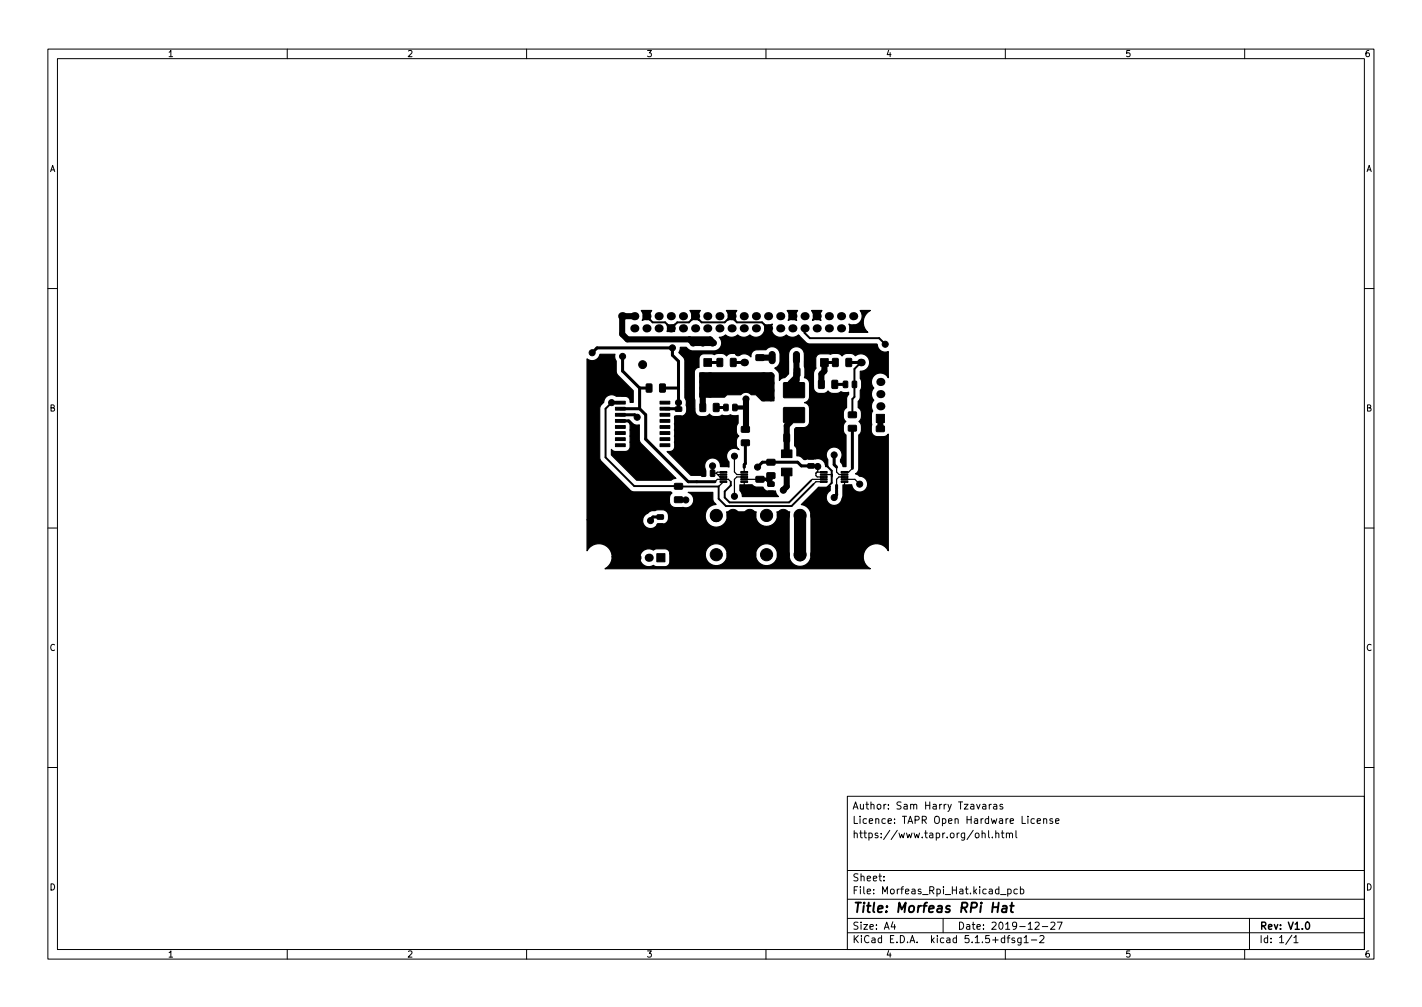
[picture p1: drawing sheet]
<svg xmlns="http://www.w3.org/2000/svg" width="297mm" height="210mm" viewBox="0 0 297 210" stroke-linecap="round" stroke-linejoin="round" font-family="sans-serif">
<defs><g id="words">
<text font-size="2.8" x="178" y="190.6">Title: Morfeas RPi Hat</text>
<g font-size="2.1">
<text x="178" y="172">Licence: TAPR Open Hardware License</text>
<text x="178" y="169">Author: Sam Harry Tzavaras</text>
<text x="178" y="175">https://www.tapr.org/ohl.html</text>
<text x="178" y="184">Sheet:</text>
<text x="178" y="186.7">File: Morfeas_Rpi_Hat.kicad_pcb</text>
<text x="178" y="196.9">KiCad E.D.A. kicad 5.1.5+dfsg1-2</text>
<text x="178" y="194.1">Size: A4</text>
<text x="200" y="194.1">Date: 2019-12-27</text>
<text x="263" y="194.1">Rev: V1.0</text>
<text x="263" y="196.9">Id: 1/1</text>
</g>
<g font-size="1.8">
<text x="35" y="11.9">1</text>
<text x="85" y="11.9">2</text>
<text x="135" y="11.9">3</text>
<text x="185" y="11.9">4</text>
<text x="235" y="11.9">5</text>
<text x="285" y="11.9">6</text>
<text x="10.3" y="35.9">A</text>
<text x="285.3" y="35.9">A</text>
<text x="10.3" y="85.9">B</text>
<text x="285.3" y="85.9">B</text>
<text x="10.3" y="135.9">C</text>
<text x="285.3" y="135.9">C</text>
<text x="10.3" y="185.9">D</text>
<text x="285.3" y="185.9">D</text>
<text x="35" y="199.9">1</text>
<text x="85" y="199.9">2</text>
<text x="135" y="199.9">3</text>
<text x="185" y="199.9">4</text>
<text x="235" y="199.9">5</text>
<text x="285" y="199.9">6</text>
</g>
</g></defs>
<g fill="none" stroke="#000" stroke-width=".21">
<path d="M10 10.2h277v190.1h-277zM12 12.2h273v186.1h-273zM60 10.2v2M110 10.2v2M160 10.2v2M210 10.2v2M260 10.2v2M10 60.2h2M285 60.2h2M10 110.2h2M285 110.2h2M10 160.2h2"/>
<path d="M177 166.3h108v32h-108zM205.1 174.1l.3-.2 .3 .1 .1 .9M205.1 173.4v1.5M205.3 168h.6v.9M205.9 168.3l-.5 .1-.2 .2 .2 .3h.5M206.5 173.4v1.3l.2 .2M206.6 167.9v1M207.1 167.9l-.5 .3M207.3 174.8v.1M207.6 168h.5l.1 .9M208 174.1l.2-.2 .4 .1v.9M208 173.4v1.5"/>
<path d="M208.2 168.3l-.5 .1-.2 .2 .2 .3h.5M209.1 173.9h.6M209.4 173.4v1.3l.3 .2M209.4 168l-.3-.1-.2 .2v.3l.5 .1v.4h-.5M210.2 174.1l.2-.2 .4 .1 .1 .9M210.2 173.9v1M210.9 174.1l.2-.2 .3 .1 .1 .9M212.2 173.4v1.3l.2 .2M216.1 171l-.5-.1-.2 .3 .1 .7h.6M216.6 171.4l.8-.1-.1-.3-.4-.1-.3 .2 .1 .8h.6M218 171.1l.2-.2 .4 .1v.9M218 170.9v1"/>
<path d="M219.9 171l-.4-.1-.2 .2 .1 .3 .5 .1v.4h-.6M220.5 171.4l.7-.1-.1-.3-.4-.1-.2 .2 .1 .8h.5M285 160.2h2M60 198.3v2M110 198.3v2M160 198.3v2M177 194.8h108M177 191.8h108M177 187.8h108M177 181.8h108M184.6 183.8v.1M184.6 183v.1"/>
<path d="M186.5 192.5l-.4 1h1M186.9 193v1M197 191.8v3M209 186.8h1.1M210 198.3v2M210.4 195.8h.5M210.5 185.7l.4-.1 .3 .3-.1 .7h-.6M210.5 185.6v1.5M210.9 195.3l-.3 .2v1.3M211.9 195.9l-.3-.1-.2 .2v.3l.5 .1v.4h-.5M212.5 185.7l-.4-.1-.3 .3 .1 .7h.6M213.1 185.7l.5-.1 .3 .3-.2 .7h-.6"/>
<path d="M213.1 185.1v1.5M213.3 195.8v1.2l-.3 .3h-.4M213.3 195.9l-.4-.1-.3 .3 .1 .7h.6M213.9 195.8l.5-.5v1.5M213.9 196.8h.9M215.4 196.3h1.2M216.2 192.7l.6-.2 .3 .5-1 1h1M217.2 195.5l.6-.2 .3 .5-1 1h1M217.7 193.5h1.2M219.5 192.7l.6-.2 .3 .5-1 1h1M220.9 192.5h1l-.7 1.5M260 198.3v2"/>
<path d="M261 191.8v6.5M269.9 195.3l-1.3 1.9M270.3 195.8l.4-.5v1.5M270.3 196.8h.8"/>
</g>
<path d="M272.9 192.6l.2-.1a.8 .8 0 0 1 .5 .8 .8 .8 0 0 1-.5 .7 1 1 0 0 1-.2-1.4z" fill="none" stroke="#000" stroke-width=".3"/>
<path d="M207.4 189.4h1.1M208.6 188.5l-.2 2M209.5 189.2h.7v1.3M210.3 189.6l-.7 .1a.4 .4 0 0 0-.3 .3 .4 .4 0 0 0 .2 .5l.7-.1M211 189.1h.8M211.4 188.5l-.2 1.7v.2l.4 .1" fill="none" stroke="#000" stroke-width=".4"/>
<g fill="#000" stroke="#000" stroke-width=".21">
<path d="M147 74.9h1.6v1.6h-1.6zM149.8 74.9h1.2l-.1 1.6h-1.1zM152.6 74.9h1.2l-.1 1.6h-1.1zM157.9 71.3h1.6l.1 1.1-1.6 .1zM157.9 74.1h1.6l.1 1.1-1.6 .1zM160.8 73.6a.64 .64 0 0 1 .7-.2 .64 .64 0 0 1 .4 .6v1.3a.63 .63 0 0 1-.6 .6 .63 .63 0 0 1-.6-.6v-1.3zM163.4 73.6a.64 .64 0 0 1 .7-.2 .64 .64 0 0 1 .4 .6v1.3a.63 .63 0 0 1-.7 .6 .63 .63 0 0 1-.6-.6v-1.3zM163.1 76.9l1.2 .1-.1 1.6-1.1-.1zM165.9 73.6a.64 .64 0 0 1 .7-.2 .64 .64 0 0 1 .4 .6v1.3a.63 .63 0 0 1-.6 .6 .63 .63 0 0 1-.7-.6v-1.3zM165.9 76.9l1.2 .1-.1 1.6-1.1-.1zM163.7 79.9h4.3l.1 .2-.1 2.9-.2 .1-4.1-.1-.1-.2zM171.4 74.9h1.6v1.6h-1.6z"/>
<path d="M171 79.5h1.2l-.1 1.6-1.1-.1zM173.8 79.5h1.2l-.1 1.6-1.1-.1zM173.9 74.9h1.2l-.1 1.6h-1.1zM176.2 79.6l.9 .1-.1 1.2-.8-.1zM176.7 74.9h1.2l-.1 1.6h-1.1zM178.1 79.6l.8 .1v1.2l-.9-.1zM128.6 92.7h2v.6h-2zM128.6 91.4h2v.6h-2zM128.6 90.1h2v.6h-2zM128.6 88.9h2v.5h-2zM128.6 87.6h2v.6h-2zM128.6 86.3h2v.6h-2z"/>
<path d="M128.6 85h2v.6h-2zM128.6 83.8h2v.6h-2zM135 80.2l1.2 .1-.1 1.6-1.1-.1zM137.8 80.2l1.2 .1-.1 1.6-1.1-.1zM137.9 83.8h2v.6h-2zM137.9 85h2v.6h-2zM137.9 86.3h2v.6h-2zM137.9 87.6h2v.6h-2zM137.9 88.9h2v.5h-2zM137.9 90.1h2v.6h-2zM137.9 91.4h2v.6h-2zM137.9 92.7h2v.6h-2z"/>
<path d="M141.1 86.9l1.2-.1 .1 .9h-1.3zM141.1 85h1.2l.1 .8-1.3 .1zM146.3 84.3h1.1l-.1 1.6-1.1-.1zM146.6 98.2h.8l-.1 1.3-.8-.1zM148.4 98.2h.9l-.1 1.3-.8-.1zM149.1 84.3h1.1l-.1 1.6-1.1-.1zM150.4 98.4h1.4v.3h-1.4zM150.4 98.9h1.4v.3h-1.4zM150.4 99.4h1.4v.3h-1.4zM150.4 99.9h1.4v.3h-1.4zM151.2 84.5h.9l-.1 1.2h-.8zM153.1 84.5h.9l-.1 1.2h-.8z"/>
<path d="M154.7 99.9h1.5v.3h-1.5zM154.7 99.4h1.5v.3h-1.5zM154.7 98.9h1.5v.3h-1.5zM154.7 98.4h1.5v.3h-1.5zM154.9 89.1h1.6v1.1h-1.6zM154.9 91.9h1.6v1.1h-1.6zM157.9 99.5h1.6l.1 1.1-1.6 .1zM160.2 96l1.6-.1 .1 1.1-1.6 .1zM160.2 98.8l1.6-.1 .1 1.1-1.6 .1zM163.8 90.6l1.1 .1v1.6l-1.1-.1zM163.2 93.9h2.2v1.6h-2.2zM163.2 97.7h2.2v1.6h-2.2z"/>
<path d="M166.6 90.6l1.1 .1v1.6l-1.1-.1zM163.7 85.1h4.3l.1 .2-.1 2.9-.2 .1-4.1-.1-.1-.2zM168.8 95h1.2l.1 .8h-1.3zM168.8 96.9l1.2-.1 .1 .9h-1.3zM171.4 98.4h1.4v.3h-1.4zM171.4 98.9h1.4v.3h-1.4zM171.4 99.4h1.4v.3h-1.4zM171.4 99.9h1.4v.3h-1.4zM175.7 99.9h1.4v.3h-1.4zM175.7 99.4h1.4v.3h-1.4zM175.7 98.9h1.4v.3h-1.4zM175.7 98.4h1.4v.3h-1.4z"/>
<path d="M177.3 88.9l1.5-.1 .1 1.1-1.6 .1zM177.3 86.1l1.5-.1 .1 1.1-1.6 .1zM183.1 89l1.6-.1v1.1l-1.6 .1zM183.1 91.8l1.6-.1v1.1l-1.6 .1zM183 86.5h1.7v1.7h-1.7zM137.2 115.6h1.7v1.7h-1.7zM137.3 109.4h1.2l.1 .8-1.3 .1zM137.3 107.5h1.2l.1 .8-1.3 .1zM140.9 103.8h1.6l.1 1.1h-1.6zM140.9 101h1.6l.1 1.1h-1.6zM150.4 100.4h1.4v.3h-1.4zM154.7 100.4h1.5v.3h-1.5z"/>
<path d="M157.9 102.3h1.6l.1 1.1-1.6 .1zM160.4 102.5h1.2l.1 .8-1.3 .1zM160.4 100.7l1.2-.1 .1 .9h-1.3zM166.4 110.7h1.6v2.2h-1.6zM170.2 110.7h1.6v2.2h-1.6zM171.4 100.4h1.4v.3h-1.4zM175.7 100.4h1.4v.3h-1.4z"/>
<circle cx="123.7" cy="73.7" r=".63"/>
<circle cx="130" cy="74.4" r=".63"/>
<circle cx="134.2" cy="76.1" r=".82"/>
<circle cx="140.5" cy="72.6" r=".63"/>
<circle cx="144.8" cy="71.6" r=".63"/>
<circle cx="146.8" cy="79.8" r=".63"/>
<circle cx="146.8" cy="71.6" r=".63"/>
<circle cx="146.8" cy="78.5" r=".63"/>
<circle cx="148.3" cy="79.8" r=".63"/>
<circle cx="148.3" cy="78.5" r=".63"/>
<circle cx="148.8" cy="71.6" r=".63"/>
<circle cx="154.2" cy="73.7" r=".63"/>
<circle cx="159.5" cy="78.5" r=".63"/>
<circle cx="161" cy="78.5" r=".63"/>
<circle cx="184.9" cy="71.9" r=".63"/>
<circle cx="125.7" cy="80.5" r=".63"/>
<circle cx="127.8" cy="84.1" r=".63"/>
<circle cx="133.1" cy="87.1" r=".63"/>
<circle cx="134.2" cy="96.1" r=".82"/>
<circle cx="136.9" cy="98.3" r=".63"/>
<circle cx="141.7" cy="84.1" r=".63"/>
<circle cx="146.8" cy="82.3" r=".63"/>
<circle cx="146.8" cy="81" r=".63"/>
<circle cx="148.3" cy="81" r=".63"/>
<circle cx="148.3" cy="82.3" r=".63"/>
<circle cx="148.8" cy="97.3" r=".63"/>
<circle cx="153.4" cy="95.2" r=".63"/>
<circle cx="155.8" cy="83.3" r=".63"/>
<circle cx="158.2" cy="97.5" r=".63"/>
<circle cx="159.5" cy="81.5" r=".63"/>
<circle cx="159.5" cy="80" r=".63"/>
<circle cx="159.5" cy="83.1" r=".63"/>
<circle cx="161" cy="81.5" r=".63"/>
<circle cx="161" cy="83.1" r=".63"/>
<circle cx="161" cy="80" r=".63"/>
<circle cx="170.8" cy="97.4" r=".63"/>
<circle cx="174.2" cy="95" r=".63"/>
<circle cx="127.8" cy="111.8" r=".63"/>
<circle cx="129.5" cy="116.6" r=".63"/>
<circle cx="135.9" cy="108.7" r=".63"/>
<circle cx="141.2" cy="107.9" r=".63"/>
<circle cx="141.7" cy="115.1" r=".63"/>
<circle cx="143.3" cy="104.4" r=".63"/>
<circle cx="146" cy="107.9" r=".63"/>
<circle cx="149.6" cy="107.6" r="1.27"/>
<circle cx="149.6" cy="115.8" r="1.27"/>
<circle cx="153.1" cy="115.8" r="1.27"/>
<circle cx="153.1" cy="107.6" r="1.27"/>
<circle cx="153.4" cy="103.6" r=".63"/>
<circle cx="156.5" cy="102.1" r=".63"/>
<circle cx="156.6" cy="107.6" r="1.27"/>
<circle cx="156.6" cy="115.8" r="1.27"/>
<circle cx="160.1" cy="115.8" r="1.27"/>
<circle cx="160.1" cy="107.6" r="1.27"/>
<circle cx="163.6" cy="107.6" r="1.27"/>
<circle cx="163.6" cy="102.4" r=".63"/>
<circle cx="163.6" cy="115.8" r="1.27"/>
<circle cx="167.1" cy="107.6" r="1.27"/>
<circle cx="167.1" cy="115.8" r="1.27"/>
<circle cx="170.6" cy="107.6" r="1.27"/>
<circle cx="170.6" cy="115.8" r="1.27"/>
<circle cx="174.1" cy="107.6" r="1.27"/>
<circle cx="174.1" cy="115.8" r="1.27"/>
<circle cx="174.2" cy="103.9" r=".63"/>
<circle cx="177.3" cy="102.1" r=".63"/>
<circle cx="179.6" cy="101.1" r=".63"/>
</g>
<g fill="#000">
<circle cx="130" cy="66" r=".85"/>
<circle cx="132.5" cy="66" r=".85"/>
<circle cx="132.5" cy="68.6" r=".85"/>
<circle cx="135" cy="66" r=".85"/>
<circle cx="135" cy="68.6" r=".85"/>
<circle cx="137.6" cy="66" r=".85"/>
<circle cx="137.6" cy="68.6" r=".85"/>
<circle cx="140.1" cy="66" r=".85"/>
<circle cx="140.1" cy="68.6" r=".85"/>
<circle cx="142.7" cy="66" r=".85"/>
<circle cx="142.7" cy="68.6" r=".85"/>
<circle cx="145.2" cy="68.6" r=".85"/>
<circle cx="145.2" cy="66" r=".85"/>
<circle cx="147.7" cy="66" r=".85"/>
<circle cx="147.7" cy="68.6" r=".85"/>
<circle cx="150.3" cy="66" r=".85"/>
<circle cx="150.3" cy="68.6" r=".85"/>
<circle cx="152.8" cy="66" r=".85"/>
<circle cx="152.8" cy="68.6" r=".85"/>
<circle cx="155.4" cy="66" r=".85"/>
<circle cx="155.4" cy="68.6" r=".85"/>
<circle cx="155.4" cy="75.7" r=".8"/>
<circle cx="157.9" cy="66" r=".85"/>
<circle cx="157.9" cy="68.6" r=".85"/>
<circle cx="160.4" cy="66" r=".85"/>
<circle cx="160.4" cy="68.6" r=".85"/>
<circle cx="163" cy="66" r=".85"/>
<circle cx="163" cy="68.6" r=".85"/>
<circle cx="165.5" cy="68.6" r=".85"/>
<circle cx="165.5" cy="66" r=".85"/>
<circle cx="168.1" cy="66" r=".85"/>
<circle cx="168.1" cy="68.6" r=".85"/>
<circle cx="170.6" cy="68.6" r=".85"/>
<circle cx="170.6" cy="66" r=".85"/>
<circle cx="173.1" cy="68.6" r=".85"/>
<circle cx="173.1" cy="66" r=".85"/>
<circle cx="175.7" cy="68.6" r=".85"/>
<circle cx="175.7" cy="66" r=".85"/>
<circle cx="178.2" cy="68.6" r=".85"/>
<circle cx="178.2" cy="66" r=".85"/>
<circle cx="179.8" cy="75.7" r=".8"/>
<circle cx="183.9" cy="79.8" r=".85"/>
<circle cx="183.9" cy="82.3" r=".85"/>
<circle cx="183.9" cy="84.8" r=".85"/>
<circle cx="133" cy="116.5" r=".85"/>
<circle cx="135.5" cy="116.5" r=".85"/>
</g>
<g fill="none" stroke="#000" stroke-width=".25">
<path d="M155.4 75.7l.6 .5M148.8 98.8h.8M149.6 98.8l.8 .8h.7M149.9 99.1h1.2M151.1 98.6h-1.3l-.2 .2M153.4 95.2v3.3l.5 .6h1.6M155.4 97.5l.1 1.1M155.5 99.6h-1.6l-.5 .5v3.8M169.9 97.3h.8l.1 .1v1l-.4 .4v.5l.3 .3h1.4M170.7 98.6h1.4M172.1 99.1h1.6M174.8 97.5v1l.5 .6h1.1"/>
<path d="M176.4 99.6h-1.2l-.4 .5v3M178.1 97.8l-.8 .8h-.9M149.4 100.6l.4-.5h2.4l.5 .5M151.1 100.6l-1 1M155.5 100.6l-.1 .7M155.5 100.1h3.2M158.7 100.1h.1M172.1 100.1h-2.4l-.3 .2M172.1 100.6h-1.7l-.5 .5M174.2 103.9v.2M176.4 100.6v1.4l.9 .1M176.4 100.1h2.2l1 1"/>
</g>
<path d="M135 66l1.3 1.3h2.6l1.2 1.3 1.4-1.3h2.4l1.3-1.3 1.4 1.3h4.8l1.3-1.3h.1v.4M152.8 66.2l1.1 1.1h5.3l1.2 1.3M168.1 68.6v.9l1.1 1.1h14.4l1.3 1.3M179.8 75.7l-1.3 1.3v5.9l-.4 .4v3.3M127.8 84.1l-1.3 1.2v10.2l6 6 17.6 .1v2.5l1.5 1.6h13.8l4.5-4.6M148.8 97.3v1.5M158.5 97.3l-.3 .2M172.5 97l1.2 1.3v2.5l-1.5 1.6M173.7 99.1h.1M169.4 100.3l-4.6 4.6h-12.4l-1-1v-1.3l1.3-1.3v-.7" fill="none" stroke="#000" stroke-width=".41"/>
<g fill="none" stroke="#000" stroke-width=".63">
<path d="M123.7 73.7l1-1.1h15.8v1.6l1.2 1.2v10M130 74.4v3.1l3.6 3.5M147.8 75.7h2.6M153.2 75.7h2.2M172.2 75.7h2.3M177.3 75.7h2.5M127.8 84.1h1.8M129.6 87.9h1.7l1.3 1.2v.6M129.6 86.6h3l.5 .5M129.6 85.3h4M133.6 81h1.9M133.6 85.3l1.3 1.3v5.1l8.9 8.9h5.6"/>
<path d="M133.6 81v4.3M138.4 81h3.3M138.9 85.3h2.5M149.6 85.1h2M155.7 92.5v4.3l-.2 .2-.1 .5M161 99.3v1.8l-1-1M169.4 97.3h-2l-.8-.8h-7.3l-1.1 1M174.2 95v2l.6 .5M174.4 80.3h2.2M178.1 89.4v8.4M137.9 107.9h-1.5l-.5 .6M141.7 104.4h1.6"/>
<path d="M158.7 100.1h2.3M160.5 100.1l.5 .5M174.8 101.3v.8M174.8 102.4v1l-.6 .5"/>
</g>
<path d="M132.5 66h-2.5v3.8l1.1 1.1h17.2l.8 .7h-4.3l-.8-.7M158.7 74.7h2.6M166.4 74.7v6.6M166.4 78.7l-1.3 1.3M172.2 75.7v1.8l-.6 .6v2.2M146.8 82.3v2.8M146.8 82.3h.1M155.8 83.3v6.2l-.1 .2M164.3 98.5v3.1l-.7 .7M165.1 88.1l-.8 .8v5.8M183.9 87.4v2.1" fill="none" stroke="#000" stroke-width="1.3"/>
<path d="M149.6 107.8h.1M167.1 107.8v8.2" fill="none" stroke="#000" stroke-width="2.5"/>
<path d="M153.5 85.1h2.2" fill="none" stroke="#000" stroke-width=".89"/>
<path d="M134 64.8h2.1l-.4 1 .2 1.1-.7-.2-1 .2 .2-1.1zM139.2 67.7l.7 .2 1.1-.2-.2 .7 .1 .8h-1.6l.2-.8zM144.1 64.8h2.2l-.4 1 .2 1.1-.7-.2-1.1 .2 .2-1.1zM151.7 64.8h2.2l-.4 1 .2 1.1-.7-.2-1.1 .2 .3-1.1zM122.6 74.9a1.65 1.65 0 0 0 2.7-.9h3.2l-.1 .6 .3 .8 .1 2.6 3.5 3.6v2.4h-.7a1.06 1.06 0 0 0-1-1.2l-1.9-.1-.2-.1a1.65 1.65 0 0 0-2.4 1.4l-.6 .7-.2 .6v10.2l.2 .7 6.5 6.4 8.1 .1 .3 .2-.2 .2a2.21 2.21 0 0 0 0 2.5l.7 .4h1.7a1.68 1.68 0 0 0 2.2-1 1.68 1.68 0 0 0-1.1-2.2h5.2v1.3a1.42 1.42 0 0 0 .7 1.2 2.34 2.34 0 0 0-2.4 2.3 2.34 2.34 0 0 0 2.3 2.4 2.34 2.34 0 0 0 2.4-2.2l-.1-.9h6.2l-.1 .3a2.29 2.29 0 0 0 2.4 2.7 2.29 2.29 0 0 0 2-3h2.7l-.2 .7 .1 8.8a2.29 2.29 0 0 0 2.4 1.9 2.29 2.29 0 0 0 2.1-2.2v-8.5a2.27 2.27 0 0 0-2-2.2l3.6-3.7h1.8l.6-.2v.9a1.69 1.69 0 0 0 .1 3 1.69 1.69 0 0 0 2.5-1.5l.1-2.7h1.8a1.66 1.66 0 0 0 1.8 1.5 1.66 1.66 0 0 0 1.5-1.7 1.66 1.66 0 0 0-1.7-1.6l-.8-.5 .5-.4 .2-.5v-7.2l.2-.1a2.21 2.21 0 0 0 0-2.6l-.2-.1 .2-.1a2.21 2.21 0 0 0 0-2.6l-.3-.2v-1.3l.4-.7v-1.6l.3-.8v-1.1l-.3-.6v-1.5a1.84 1.84 0 0 0 1.9-2.3 1.84 1.84 0 0 0-2.9-.9l-.3-.3a2.3 2.3 0 0 0-2.4 .2l-.1 .1-.1-.1a2.31 2.31 0 0 0-2.3-.2l-2.1-.1a1.02 1.02 0 0 0-1 1l.1 2-.6 .9v2.5a1.41 1.41 0 0 0 1.3 1.9l1-.1 .8-.5 .3 .3a2.3 2.3 0 0 0 2.3-.1 2.1 2.1 0 0 0 1.7 .1v.5l-.4 .7-.1 2-.3 .2a2.21 2.21 0 0 0 0 2.6l.2 .1-.2 .1a2.21 2.21 0 0 0 0 2.6l.2 .1v6.6h-.6l-.1-.4-.4-.5 .1-.7a1.66 1.66 0 0 0-1.6-2.5 1.66 1.66 0 0 0-1.2 2.7l.1 1.4h-.5a1.77 1.77 0 0 0-2.4-1.6l-2.2 .1a1.59 1.59 0 0 0-1.4-.7l-.1-1.5-.4-.6v-3.5l.3-.3h1.5a1.27 1.27 0 0 0 1.3-1.3v-2.9l-.4-.7-.7-.3 .7-.4 .4-.6v-3a1.26 1.26 0 0 0-1.1-1.2l.1-1.8-.1-3.1a1.66 1.66 0 0 0-1.6-1.6 1.66 1.66 0 0 0-1.7 1.6v4.1l-.8 .7-.7 .3-.4 .3-.1-1.6-.9-.9a1.88 1.88 0 0 0 1.1-2.3 1.71 1.71 0 0 0-.8-2 1.71 1.71 0 0 0-2.1 .4h-1.4a1.38 1.38 0 0 0-1.7 1.5 1.83 1.83 0 0 0-2.5-.3 2.21 2.21 0 0 0-2.5 0l-.1 .1-.2-.1a2.3 2.3 0 0 0-2.3-.2l-2.3-.1a1.02 1.02 0 0 0-1 1v1.8l-.7 .3-.3 .7 .2 7.5a1.41 1.41 0 0 0 1.2 1.8h1l.8-.5 .5 .4 .5 .1h1l.6-.3 .6 .1 1.2-.2 .7 .2 .9-.1v1.7a2.21 2.21 0 0 0 0 2.5l.1 .2-.1 .1a2.21 2.21 0 0 0 0 2.5l.2 .2a1.65 1.65 0 0 0-2.3 .3 1.65 1.65 0 0 0 .2 2.2v1.1l-1.8-.1v-.3a1.67 1.67 0 0 0-2.2-1.4 1.67 1.67 0 0 0-.9 2.4l-.1 1.1h-3l-5-4.9a1.34 1.34 0 0 0 1.5-.5 1.34 1.34 0 0 0 .1-1.5v-5.4h1.3a1.56 1.56 0 0 0 1.1-2.4l.1-.6-.3-.8-.1-7.9-.2-.5-1-1.1 .2-.5 .1-.6h1.2l.7 .6 .6 .2h4.4a1.65 1.65 0 0 0 1.6-1 1.65 1.65 0 0 0-.4-1.9l1.4-.4a1.86 1.86 0 0 0 2.5-.1 1.85 1.85 0 0 0 2.5 0 1.87 1.87 0 0 0 2.5 .1 1.87 1.87 0 0 0 .5-2.3l.7 .2 1-.2a1.87 1.87 0 0 0 .5 2.3 1.87 1.87 0 0 0 2.5-.1 1.85 1.85 0 0 0 2.5 0l1.5 1.6 .6 .3h14.2l.2 .1a1.64 1.64 0 0 0 2.3 1.5l-.1 5.5a1.87 1.87 0 0 0-2.7-.7 1.87 1.87 0 0 0-.3 2.8 1.85 1.85 0 0 0 0 2.6 1.84 1.84 0 0 0-.2 2.2l-.3 .7v2.4a1.71 1.71 0 0 0 .8 2.2l.5 .1a2.55 2.55 0 0 0 2.3-.6l-.1 24.4a2.78 2.78 0 0 0-4.4-.7 2.78 2.78 0 0 0 .7 4.4h-55.4a2.73 2.73 0 0 0 1.5-2.4h5.7v.3a1.87 1.87 0 0 0 2.9 1.4l.7 .3h1.7l.6-.1 .4-.7v-1.9h7.4a2.3 2.3 0 0 0 2.3 2.5 2.3 2.3 0 0 0 2.3-2.5h5.9v.4a2.3 2.3 0 0 0 3.5 1.8 2.3 2.3 0 0 0 0-3.9 2.3 2.3 0 0 0-3.5 1.7h-5.9l-.1-.4a2.3 2.3 0 0 0-2.4-1.7 2.3 2.3 0 0 0-2.1 2.1h-7.4l-.3-.7-.5-.3h-2.1l-.5 .3a1.87 1.87 0 0 0-2.9 1.4h-5.7v-.3a2.78 2.78 0 0 0-2.3-2.4 2.78 2.78 0 0 0-3 1.4v-6.5h11.6a1.71 1.71 0 0 0 1.3 1.8 1.71 1.71 0 0 0 2-.8l1.1-.1a1.55 1.55 0 0 0 1.1-1.6 1.55 1.55 0 0 0-1.3-1.4l-1.2 .1-.4 .1a2.73 2.73 0 0 0-2.6 1.9h-11.6zM146.2 77.8h15l.5 .5v5.4h-2.5l-1.3-1.3h-1l-.4-.3-.7-.2-.6 .2-.5 .3h-2.8l-.6 .5h-5.1zM164.4 64.8h2.2l-.4 1 .2 1.1-.7-.2-1.1 .2 .3-1.1zM169.5 64.8h2.2l-.4 1 .2 1.1-.7-.2-1.1 .2 .2-1.1zM179.7 64.8h2.1a2.77 2.77 0 0 0-.5 4.6h-3.9l.2-1-.3-.7a1.87 1.87 0 0 0 2.4-.5 1.87 1.87 0 0 0 0-2.4zM131.1 87.9h.6l.3 .5 .6 .3h.9v3l.3 .7 7.4 7.5-.6 .1-.4 .3h-7.2l-5.3-5.3v-1.2l.7 .5h2.2a1.17 1.17 0 0 0 1-1.6v-4l-.1-.4zM173.7 99.1l.2 .2-.1 .1zM154.6 101.2h2.5l.8 .5h1.5a1.27 1.27 0 0 0 1.2 .9l1.4-.1 .2 .6 .4 .6h-7.5l-.1-.6a2.61 2.61 0 0 1-.4-1.9z" fill="#000" stroke="#000" stroke-width=".25"/>
<use href="#words"/>
</svg>
